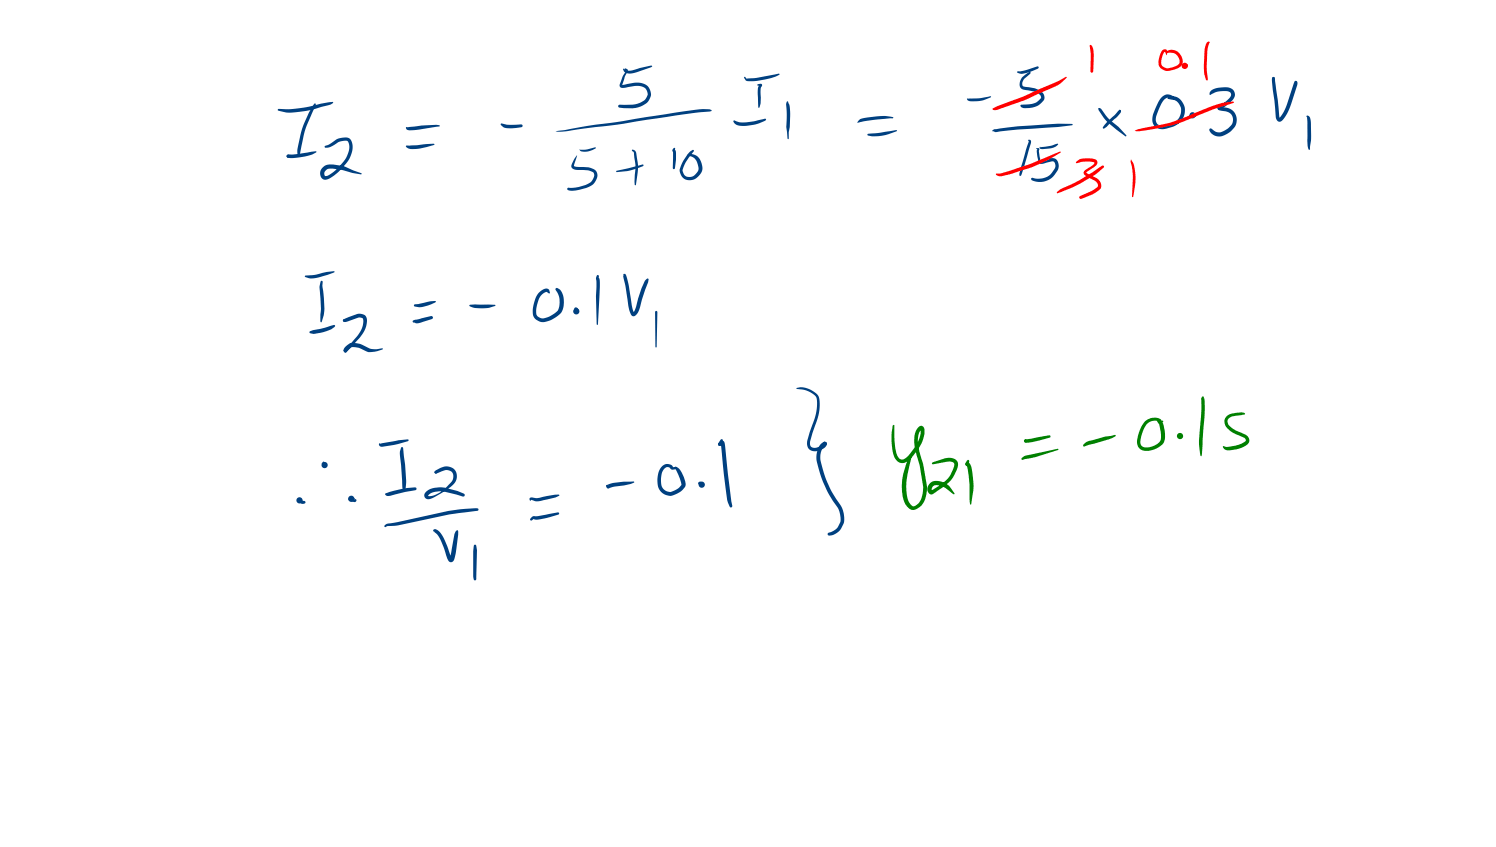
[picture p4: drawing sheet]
<svg xmlns="http://www.w3.org/2000/svg" width="449mm" height="254mm" viewBox="0 0 449 254" stroke-linecap="round" stroke-linejoin="round" font-family="sans-serif">
<g fill="#004080">
<path d="M83.4 32.7l5.3-.1 3.7-.6 6.6-1.4 .8-.1 .1 .4a5.7 5.7 0 0 1-3.5 1.1l-3.7 1.1-5.3 .7h-1.4l-2.5-.6-.2-.2z"/>
<path d="M94.2 31.1l.3-.1 .2 .3-3.2 7.6-1.9 8.1a3.7 3.7 0 0 1-.1-3.5l1.4-5.8 1.8-4z"/>
<path d="M86.1 46.5l8.7-1.2 .2 .2a15 15 0 0 1-8 1.9l-.9-.3z"/>
<path d="M86.1 46.5h.7v.7h-.7z"/>
<path d="M86.1 46.6l.2-.2 1 .1 .2 .2-1.1 .6-.3-.1z"/>
<path d="M97.4 43.8l.9-.3a10.4 10.4 0 0 1 4.8-2.3 2.16 2.16 0 0 1 2.7 2.6 9.2 9.2 0 0 1-3.4 6.8 8.5 8.5 0 0 1-4.9 3.3 2.19 2.19 0 0 1-1.6-2 2.19 2.19 0 0 1 1.5-2.1l.7-.4a12.2 12.2 0 0 1 7.9 1.7l2.5 1-.2 .2-2.6-.4a13.9 13.9 0 0 0-7.3-1.3l-.1 .1a1.37 1.37 0 0 0-.8 2.1h.1a5.9 5.9 0 0 0 3.6-2.3 9 9 0 0 0 3.6-6.8l-.5-1.4a4.5 4.5 0 0 0-4.3 1.3l-1.2 .6-1.1 .1-.3-.1z"/>
<path d="M121.8 38.2l9.1-.8 1.1 .4-.2 .1-6.3 1-3.1 .1a.67 .67 0 0 1-.6-.8z"/>
<path d="M121.8 43.7l8-.6 .6 .2-2.4 .8-3.2 .6a2.99 2.99 0 0 1-3.1-.8z"/>
<path d="M150.2 37.1l2.5 .3 3.7-.1 .4 .4-.4 .5-3.7 .3a2.62 2.62 0 0 1-2.6-1.2z"/>
<path d="M187 20.6l.9 .5 1.1 .1 6.1-1.5 .6 .2-.4 .3-3.2 1.1a5.1 5.1 0 0 1-4.6 .4l-.6-.9z"/>
<path d="M187.3 20.7a.65 .65 0 0 1 1 .5l-.8 1.6-.9 2.7 3.6-.7a3.9 3.9 0 0 1 5.1 3.4l-.2 1a4.8 4.8 0 0 1-4.4 3.2 13.1 13.1 0 0 1-5.2-.3v-.6l.4-.1a10 10 0 0 0 7.2-1.2 2.3 2.3 0 0 0 .4-3.8 4.3 4.3 0 0 0-3.1-.6l-2.4 .4a1.54 1.54 0 0 1-2.1-.3v-.6l.8-2.2 1.1-1.9z"/>
<path d="M166.7 39.4l38.1-6a23.3 23.3 0 0 1 8.5-.4l.2 .2-.2 .1-.5 .2-7.9 .8-19.8 3.1-15.4 2z"/>
<path d="M173.9 44.8l1.7 .1 3-.7 .2 .1a5.6 5.6 0 0 1-3.4 1.2l-1.2-.2z"/>
<path d="M173 46.6l-.8 3.2 .9 .2 3.3 .2a2.66 2.66 0 0 1 2.8 2.2 4.1 4.1 0 0 1-1.8 3.2 11.3 11.3 0 0 1-6.7 1.5l-.3-.1a.46 .46 0 0 1 0-.6 .46 .46 0 0 1 .6-.1l1.6-.1a9.2 9.2 0 0 0 4.7-1.7l.9-1.7-.2-1-1.6-.7-2.8-.1a1.75 1.75 0 0 1-2.2-1.1 7.1 7.1 0 0 1 1.6-3.3z"/>
<path d="M184.9 51.2l7.8-1.9 .4 .3-1.3 .6-3.5 1.1-3.3 .3-.2-.2z"/>
<path d="M189.6 44.9l.9 .3 .4 1a19 19 0 0 1-.1 9.2l-.2 .2-.2-.2v-3a15.8 15.8 0 0 0-.2-6.3z"/>
<path d="M202 44.4h.5l-.1 .7-.1-.3 .4 .4 .1 .8-.4 4.5-.3 .3-.3-.4 .2-4.8-.3-.5z"/>
<path d="M207 45.4l.9-.5 .3 .3-.1 .2a14 14 0 0 0-3.4 5.6 2.21 2.21 0 0 0 1.8 2.2 2.21 2.21 0 0 0 2.4-1.3l.5-.8 .1-.8a4.2 4.2 0 0 0-1.3-2.9l-1.8-.7-.1-.2a2.31 2.31 0 0 1 2.7 .2 4.3 4.3 0 0 1 1.3 5.1 3.5 3.5 0 0 1-5.9 1 2.94 2.94 0 0 1 0-3.5l.7-1.3z"/>
<path d="M223.4 23l.6 .8v-.2a48.9 48.9 0 0 0 9.7-1.5l.2 .2a18.3 18.3 0 0 1-6.8 2l-3.2-.1-.7-.9z"/>
<path d="M227.3 25.3l.7-.2a.45 .45 0 0 1 .5 .2 .45 .45 0 0 1 0 .6l-.3 .6v1.9a5.7 5.7 0 0 1-.6 4l-.2-.2-.1-5.3 .4-1.2 .2-.3 .2 .3h-.8l-.2-.2z"/>
<path d="M220 36.2l.3-.1a5.6 5.6 0 0 0 4 .5l5.2-1 .3 .3-.2 .2a13.1 13.1 0 0 1-5.1 1.6 4.1 4.1 0 0 1-4.5-1.1z"/>
<path d="M236 30.5l.2-.2 .2 .3a7.4 7.4 0 0 1 .6 4.4l-.4 6.6-.2 .2-.2-.2a21.8 21.8 0 0 1-.2-6.6l-.2-3.7z"/>
<path d="M257.9 35.8a22.9 22.9 0 0 1 9.9-.7l.2 .2-.2 .2-2.3 .1a36.8 36.8 0 0 0-8.3 1.2z"/>
<path d="M260.2 40.2l8.7-1.2 .2 .2-2.6 1-2.9 .6-2.1 .1-1.3-.3z"/>
<path d="M290.1 29.5h3.6l3.4-.7 .2 .2-2.3 1-1.6 .3h-2.6l-.6-.3z"/>
<path d="M305 21.6l.3-.2 1.9-.2 4-1.3 .4 .3-.2 .4-1.6 .6-2.4 .8-1.3 .1z"/>
<path d="M306.7 23.1l2.2-1.5 .2 .2-.1 .3-2 1.8-.3 .8v.9l.5 .4 3.1 .5a3.3 3.3 0 0 1 3 2.7l-.2 .8a5.8 5.8 0 0 1-6.8 2.1l-.3-.4 .2-.2 .6-.1a5.8 5.8 0 0 0 5.4-1.9l.1-.2a1.55 1.55 0 0 0-1.2-1.4l-1-.5-2.1-.4a1.97 1.97 0 0 1-2.1-1 1.97 1.97 0 0 1 .3-2.2z"/>
<path d="M308.9 21.6l.2 .2-.2 .3-.2-.3z"/>
<path d="M308.4 22l.4-.4 .3 .2-.6 .4z"/>
<path d="M297.7 39.1l.9-.4a141.2 141.2 0 0 1 23-1.5l.2 .2-.2 .2-4.2 .5a178 178 0 0 0-18.8 1.5l-.4-.2h-.4l-.2-.2z"/>
<path d="M308.5 42v-.1a.7 .7 0 0 1 .8 .3 .7 .7 0 0 1-.1 .9l-2.8 9.2-.4 .5-.2-.3a8.1 8.1 0 0 1 1-4l1.3-4.8 .6-1.2z"/>
<path d="M312 44l.1 .2 3.1-.5 2-.6 .2 .1a6.1 6.1 0 0 1-5.2 1.5l-.4-.3z"/>
<path d="M310.8 44.5l.5-.1a.68 .68 0 0 1 .3 1.1l.6 2.9 3.2-1a2.31 2.31 0 0 1 2.1 1.4 2.31 2.31 0 0 1-.3 2.4 5.8 5.8 0 0 1-7.6 2.9l-.4-.4 .2-.3 .4-.1a5.3 5.3 0 0 0 5.7-1.5l1.1-1.8-.4-1.4-.6-.2-2.4 .6a1.07 1.07 0 0 1-1.7-.7l-.5-2.9 .2-.8 .2 .2z"/>
<path d="M335.4 33.2h.2a.39 .39 0 0 1 .6 0 .39 .39 0 0 1-.1 .6l-4.1 4.2-.7 .5h-.4v-.4l.4-.7z"/>
<path d="M335.7 33h.4v.4h-.4z"/>
<path d="M335.8 33h.3v.4h-.4z"/>
<path d="M329.5 32.5l.7 .1 2.4 3 2.9 2.5 2.3 2.4 .1 .2-.2 .2-2.9-2.1-2.9-2.5-2.3-3.1z"/>
<path d="M329.5 32.5l.3-.1 .1 .4-.2 .1z"/>
<path d="M329.5 32.7l.2-.2 .2 .2-.2 .2z"/>
<path d="M348.4 29.2a2.59 2.59 0 0 1 4.4 .9l-2.6-.8a3.1 3.1 0 0 0-1.9 1.9l-1.2 2.9a2.94 2.94 0 0 0-.1 3h.1a2.45 2.45 0 0 0 2.6 .4l1.7-.5a3.7 3.7 0 0 0 2.8-3.3 3.7 3.7 0 0 0-2.1-3.7l-1.9-.5a3.2 3.2 0 0 1 4.8 1.7 5.2 5.2 0 0 1-4.4 7.1 4.1 4.1 0 0 1-4-.2 3.7 3.7 0 0 1-.5-4.4l1.3-3.1z"/>
<path d="M357.7 34.2l.2-.2 .8 .3-.1 .6h-.6z"/>
<path d="M357.6 34.3h.7l.4 .4-.4 .3-.6-.3z"/>
<path d="M365.4 32.1l.4-.2 .5 .4-.3-.3a5.1 5.1 0 0 1 4.3 1.7 3.9 3.9 0 0 1-.3 4.8 5.1 5.1 0 0 1-5.2 2.3 2.92 2.92 0 0 1-2.1-1.9l.5-.4a3.2 3.2 0 0 0 3.1 1.1 4.8 4.8 0 0 0 3.5-3 2.74 2.74 0 0 0-3.2-3.4l-1.2-.3-.2-.4z"/>
<path d="M363.3 27.1a5.9 5.9 0 0 1 6.7 0 2.49 2.49 0 0 1-1 3.6l-2.9 2.2-.7-.1-.2-.3 .2-.5a8.3 8.3 0 0 0 3.9-3.5v-.1a1.33 1.33 0 0 0-1.9-1.1 6.6 6.6 0 0 0-4.4 1.2 1.04 1.04 0 0 1 .3-1.4z"/>
<path d="M381.7 23.2l.3-.1 .4 .4 1.5 12-.2-.1a11.1 11.1 0 0 0 2.6-4.8l2-6.2a.72 .72 0 0 1 .8 .2 .72 .72 0 0 1 0 .9l-1.7 5.5a9.9 9.9 0 0 1-3.3 5.5l-.9-.2-.5-1.1-1.1-10.6z"/>
<path d="M381.7 23.2l.4-.1 .2 .2 .2 .7-.2 .2-.6-.5z"/>
<path d="M392.1 34.6a1.5 1.5 0 0 1 1.1 1.9v.8a24.1 24.1 0 0 1-.3 6.7l.1 .8-.3 .2-.5-1.3v-7.1l-.1-1.4-.3-.4z"/>
<circle cx="358.3" cy="34.6" r=".4"/>
</g>
<circle cx="357.7" cy="34.6" r=".94" fill="#004080"/>
<g fill="#f00">
<path d="M297.8 32.5l9.8-3.8 9.5-4.2 2.6-1.5 .3 .2-2.6 2.3-9.8 4.4-8.4 3-1.2 .1-.2-.1z"/>
<path d="M326.9 13.5a1.71 1.71 0 0 1 1.1 2.1l-.1 5.8-.4 .4-.4-.4 .1-4.9z"/>
<path d="M298.8 52.1l1.6-.1 8-2.6 9.5-4 .3 .2-4.6 2.8a58.7 58.7 0 0 1-12.2 4.2l-1.8 .2-.7-.3z"/>
<path d="M322.9 48.5l.9-.7a9.7 9.7 0 0 1 4.7 0 1.21 1.21 0 0 1 .7 1.2 1.21 1.21 0 0 1-.9 1l-2.5 1.8 3.1 1.6a2.22 2.22 0 0 1 .7 3.7l-1.8 1.2-3.5 1.4-.5-.1-.1-.4 .3-.4a14.5 14.5 0 0 0 5.2-2.8l.1-.1a1.66 1.66 0 0 0-.8-1.7l-2.2-1.1a1.33 1.33 0 0 1-1.2-1.6l2.8-2a.48 .48 0 0 0 .3-.8l-1.1-.2h-2l-2.1 .5-.3-.2z"/>
<path d="M317.1 57.6l1.1-.9 5.7-2.7 6.7-4.3h.5l-.1 .6a25.4 25.4 0 0 1-6 4.2l-3.1 1.6-3.5 1.4-1.2 .5z"/>
<path d="M339.2 47.9h.1a7.3 7.3 0 0 1 1.3 4.9l-.1 2.8-.5 3.3-.3 .3-.1-.2 .1-3.5a20.3 20.3 0 0 0-.6-7.3z"/>
<path d="M340.4 39.2l2.1-.7a50.5 50.5 0 0 0 16.4-4.8l4.4-1.8 3.4-1.1 3-.3 .5 .2-10.9 3.9a49 49 0 0 1-17.3 4.7z"/>
<path d="M348.6 15.1a.87 .87 0 0 1 1.2-.2 .87 .87 0 0 1 .3 1.1l-.2 .6-.5-1.1-.3 .3a3.8 3.8 0 0 0-.4 4.1 2.74 2.74 0 0 0 3.3 .2l.7-.3a1.54 1.54 0 0 0 .8-2.6 2.94 2.94 0 0 0-3.5-1.3 .58 .58 0 0 1 0-.6 .58 .58 0 0 1 .6-.2 3.3 3.3 0 0 1 3.4 1.1 3.3 3.3 0 0 1 .3 3.6 6.1 6.1 0 0 1-5.3 1.2 2.63 2.63 0 0 1-1.3-3.7z"/>
<path d="M355.3 19.6l.6-.3a.4 .4 0 0 1 .4 .5 .4 .4 0 0 1-.7 .2l-.5-.3z"/>
<path d="M362.1 12.7l.5-.2 .3 .3-.3 .2-.5 2.5-.1 4.9 .3 3.5-.3 .3-.3-.3-.4-1.6-.2-2.6 .3-5.1z"/>
</g>
<circle cx="355.4" cy="19.8" r=".94" fill="#f00"/>
<g fill="#004080">
<path d="M91.4 82.9l.2-.3 2.7-.2 3.7-.8 2.2-.3 .2 .2-2.2 .9-3.7 1-1.6 .1z"/>
<path d="M96.3 84.3h.4l.1 .2-.1 1.3 .6 6.7-.2 2-.8 2.2-.2-.5 .2-3.7-.5-6.5z"/>
<path d="M92.9 99.4l7.3-2 .3 .4a10.2 10.2 0 0 1-5.9 2.3l-1.5-.1-.2-.1z"/>
<path d="M103.7 103.9l.6-.5a2.31 2.31 0 0 1 2.5-.5 8.8 8.8 0 0 1 4 1.6h.1a7.3 7.3 0 0 0 3.8-.1l.2 .2-.2 .2-1.6 .5-2.3 .3-.8-.2a7 7 0 0 0-3.9-1.3h-.7l.2-.1-1.4 1.3v-.3l-.2 .5-.4 .2a.99 .99 0 0 1-.5-.9 .99 .99 0 0 1 .6-.9z"/>
<path d="M103.2 104.8l.7-.1 .3 .5-.2 .3-.7 .1-.2-.4z"/>
<path d="M103 95.8h.5l-.2-.1 3.8-1.5a2.18 2.18 0 0 1 2.4 .4 2.18 2.18 0 0 1 .5 2.4 9.5 9.5 0 0 1-3.1 5.4l-3 3.2-.7-.1v-.7l1.4-1.1 2.2-2.5a5.9 5.9 0 0 0 2-5.8l-1.4-.1-3.6 1.2a.6 .6 0 0 1-.7 0 .6 .6 0 0 1-.1-.7z"/>
<path d="M103 95.8h.5v.6h-.5z"/>
<path d="M124.2 91.4l4.8-1 1.6-.1 .2 .2a7.5 7.5 0 0 1-6.6 1.3z"/>
<path d="M123.8 96.2l5.5-1.4 .4 .1 .2 .3-.4 .5-2.7 .8a2.36 2.36 0 0 1-3-.1z"/>
<path d="M141 91.4h7.5l.2 .2-.2 .2a11.1 11.1 0 0 1-5.1 .6l-2.5-.5-.2-.3z"/>
<path d="M161.7 87.8a2.35 2.35 0 0 1 2.8-1.1l.2 .2 .2 1-1-.4a3.7 3.7 0 0 0-2.4 2.6 7.1 7.1 0 0 0-.6 4.3l.3 .4a2.84 2.84 0 0 0 3.6 .1l2.5-1.8a6.1 6.1 0 0 0-.7-6.3l.1-.3a2.19 2.19 0 0 1 2.2 2.1 5.3 5.3 0 0 1-1.2 5.8 6.3 6.3 0 0 1-5.9 2 3.1 3.1 0 0 1-2-3.9l.9-3.1z"/>
<path d="M172.9 92.8l.3-.3 .3 .6-.6 .1z"/>
<path d="M173 92.6l.5 .3-.2 .4-.5-.4z"/>
<path d="M172.4 92.3h.7l.4 .6a.52 .52 0 0 1-.4 .4 .52 .52 0 0 1-.5-.3l.3-.3 .1 .8-.4-.1-.3-.5z"/>
<path d="M179.1 82.5l.5 .1 .1 .2 .2 2.4-.5 12.1-.2 .2-.2-.2-.2-8.5 .1-3.6-.1-1.7z"/>
<path d="M187 82.2l.1-.1a.49 .49 0 0 1 .7 .5l.8 2.9 1 6.5 .6 1.8h-.3l.5-.8 .6-1.7a25.3 25.3 0 0 1 2.8-7.5l.7-.2-.1 1-3.1 9.1a1.21 1.21 0 0 1-1.8 .9l-1-2.7-.9-5.9-.7-3.1z"/>
<path d="M196.6 93.3h.5l.1 .3-.2 10.5-.2 .2-.2-.2z"/>
<path d="M96.9 138.5l.4 .1 .5 .8-.2 .3-1-.2h.2l-.3-.5z"/>
<path d="M89.6 149.9l.3-.1 1.6 .5a.66 .66 0 0 1-.2 .7 .66 .66 0 0 1-.7 .1h-.1a1.34 1.34 0 0 1-.9-1.2z"/>
<path d="M104.7 149.4h1.8l-.1 .4a.43 .43 0 0 1 .5 .4 .43 .43 0 0 1-.6 .4l-1.5-.5-.3-.4z"/>
<path d="M104.7 149.3l1 .1v.5l-.7 .2-.3-.1-.2-.3z"/>
<path d="M113.7 133l.6 .2 .2-.3 5-.9 2.8-.2 .3 .2-.2 .3-3 .9-4.8 .8-.7-.3z"/>
<path d="M120.4 134.1h.4l.1 .3 .6 5 .3 5.4-.1 1.4-.4 1.3a5.6 5.6 0 0 1-.7-3.3l-.4-5.6a6.9 6.9 0 0 1 .2-4.5z"/>
<path d="M115.6 148l5.9-1.6 3-.3 .5 .5-.4 .4-8.3 1.7a.66 .66 0 0 1-.7-.7z"/>
<path d="M130.6 141.2l1.5-.9a3.2 3.2 0 0 1 4.6 1 3.2 3.2 0 0 1-1.3 4.5l-.6 .5a15 15 0 0 1-6.4 3.4l-1-.6a1.46 1.46 0 0 1 .8-1.9 7 7 0 0 1 5.1-1l3.9 1 1.9 .8 .3 .5-.1 .3-.5 .1a17.2 17.2 0 0 0-7-1.6l-2.2 .4-.9 .6-.2 .5a6 6 0 0 0 4.8-2.1l1-1a3.1 3.1 0 0 0 1.5-3.8 2.43 2.43 0 0 0-3.3-.6l-1.8 .7-.4-.4z"/>
<path d="M130.5 141.3l.6-.3 .4 .4-.8 .6-.4-.4z"/>
<path d="M115.4 157.5l1-.5 2.8-.4 15.3-3.4 8.1-.8 .8 .1 .2 .3-.4 .4-8.5 1.1-15.3 3.2-3.2 .3-.6 .3-.3-.3z"/>
<path d="M130 158.9a1.95 1.95 0 0 1 2.4 1.3l1.1 2 2 5.3-.6-.1 1.4-7.3 .5-.9 .5-.1 .1 1.2-1.1 7.1a1.07 1.07 0 0 1-1 1.2 1.07 1.07 0 0 1-1.1-1 21.5 21.5 0 0 0-3.2-7.4l-1-.9z"/>
<path d="M142.2 163.4h.5l.4 1.6-.2 8.7-.4 .4-.4-.4-.2-.9v-7.4z"/>
<path d="M158.9 149.3a1.73 1.73 0 0 1 1.7 .1l5.9-1 1.1-.1 .2 .2-.1 .2a11 11 0 0 1-4.7 1.3 4.2 4.2 0 0 1-3.7-.2v-.1l-.2 .5-.2-.2z"/>
<path d="M159.4 155.1l.6-.3 1.5-.1 5.8-1 .4 .3-.2 .3-3.5 1-2.7 .5-1.2-.2-.8 .5-.3-.3z"/>
<path d="M181.9 145.5l.2-.1 .5 .3a.35 .35 0 0 0-.3-.2 .35 .35 0 0 0-.3 .2l.5-.4 1.6-.5 3-.3 3-.1 .2 .2-1.1 .5-5.1 .9-1.3 .4 .1-.2a.65 .65 0 0 1-.9 .2 .65 .65 0 0 1-.1-.9z"/>
<path d="M198.5 139.9a2.1 2.1 0 0 1 3.4 .2l.8 .1 .1 .4-1.2 .2-.7-.6a1.48 1.48 0 0 0-2.2 1.2 5 5 0 0 0 .7 5.6l.9 .4 1.1 .1 2-1 1-1.1a10.4 10.4 0 0 0-1.5-4.2l-.5-1a.81 .81 0 0 1 1.3 .4 7.4 7.4 0 0 1 1.9 5l-.8 1.3a4.7 4.7 0 0 1-5.3 1.4 4.4 4.4 0 0 1-2.3-5.1l.4-1.9z"/>
<path d="M209.6 144.6l.5-.1 .8 .4 .4 .4-.2 .4-.4 .1-.7-.3-.4-.3z"/>
<path d="M209.7 144.6h.6l.1 .3-.1 .4h-.7z"/>
<path d="M209.6 144.6l.4-.1 .3 .2 .5 .6-.1 .3-.3 .1-.8-.4z"/>
<path d="M216 132.4a.86 .86 0 0 1 1.1-.1 .86 .86 0 0 1 .3 1l.9 8.8 1.4 9.6-.5 .5-.4-.3-.7-1.9-1.9-17 .6 .2-.9 .5-.5-.5z"/>
<path d="M216.1 131.9l.4-.2 .3 .4-.6 1.5-.3 .1-.3-.1-.2-.4z"/>
<path d="M246.2 133.2l.4-.4a.78 .78 0 0 1 .8-.3 .78 .78 0 0 1 .6 .6l-.2 .4-.5 .2 .2-.1a4.6 4.6 0 0 0-1.3 4.8 34.2 34.2 0 0 0 6.2 13.6 6.1 6.1 0 0 1-.4 7 4.7 4.7 0 0 1-3.3 1.6l-.3-.1-.1-.6 2.5-1.3 1.3-2a6.8 6.8 0 0 0-.9-4.5 34.5 34.5 0 0 1-6.3-14 6.7 6.7 0 0 1 1.3-4.9z"/>
<path d="M247 132.6l.4-.1 .5 .2 .1 .4-.2 .4-.4 .2-.5-.2-.1-.4z"/>
<path d="M239 116.3l1-.2a6.5 6.5 0 0 1 5.7 3.2 14.3 14.3 0 0 1-1.2 8.4l-1.5 5.1a1.43 1.43 0 0 0 .7 1.5 1.43 1.43 0 0 0 1.6-.2l1.1-.5 .6-1 .4-.1 .4 .1 .2 .4a3.6 3.6 0 0 1-5.1 1.9 2.51 2.51 0 0 1-.8-2.7l1.6-4.8a11.4 11.4 0 0 0 1-8.6 7.2 7.2 0 0 0-4.6-2.1l-1.1-.1-.2-.1z"/>
<circle cx="130.8" cy="141.6" r=".4"/>
<circle cx="215.9" cy="133.2" r=".49"/>
</g>
<g fill="#004080">
<circle cx="172.9" cy="93.4" r=".94"/>
<circle cx="97.4" cy="139.5" r=".94"/>
<circle cx="89.8" cy="150" r=".94"/>
<circle cx="105.4" cy="149.6" r=".94"/>
<circle cx="210.5" cy="145.3" r=".94"/>
</g>
<g fill="#008000">
<path d="M267.8 127.6l.2-.2 .2 .2 .1 2.3a12 12 0 0 0 1.4 7.5l.4 .3a1.95 1.95 0 0 0 2.3-1 12.7 12.7 0 0 0 3.8-6.9l-.1-1h.3a4.8 4.8 0 0 0-1 4.8l1.5 5.6 1.2 6.7a6.7 6.7 0 0 1-3.1 6.7l-.3 .1a1.8 1.8 0 0 1-2-.2 6.3 6.3 0 0 1-2.1-5 18.2 18.2 0 0 1 1.6-9.3l.8-1.1 .2-.1 .2 .3a21.9 21.9 0 0 0-1 12.8l.8 1.2 .7 .6a4 4 0 0 0 2.9-4.2l.1-1.6-1.1-6.7-.5-1.7a12 12 0 0 1-.5-8.6l.2-.4a1.17 1.17 0 0 1 .9-1 1.17 1.17 0 0 1 1.2 .4 7.3 7.3 0 0 1-1.8 6.7l-1.2 1.6a4.5 4.5 0 0 1-3.6 2.5 3.2 3.2 0 0 1-2.7-3.2l-.4-4.3z"/>
<path d="M279.7 138.7l3.7-1.3a2.93 2.93 0 0 1 3.9 1.4 9.2 9.2 0 0 1-4.4 7.3l-2.6 1.8a1.37 1.37 0 0 1-1.8-.1 1.37 1.37 0 0 1-.3-1.7 2.91 2.91 0 0 1 4.3-1.6l1.3 .6a5.7 5.7 0 0 1 2.3 2.6l.3 .4-.2 .2-2-1.5a4.4 4.4 0 0 0-4-1.2l-.7 .8 .1 .7h-.3a18.1 18.1 0 0 0 5.3-3.9 7.7 7.7 0 0 0 1.7-4l-.3-.5a2.73 2.73 0 0 0-2.3-.2l-3.9 .8-.3-.4z"/>
<path d="M289.8 138.7a1.46 1.46 0 0 1 1.6 1.7l.6 5.6-.7 5.2-.1 .2-.4-1v-3.5a19.9 19.9 0 0 0-.9-7.3h.3l.3-.3-.5 .4-.3-.1-.1-.6z"/>
<path d="M290 138.1l.4-.2 .3 .4-.2 1.1-.5 .3-.5-.5z"/>
<path d="M307.3 131.9l.3-.2 .4 .2-.2-.2 6.9-1.2 .4 .4-.2 .3-5.6 1.4a2.06 2.06 0 0 1-2-.1z"/>
<path d="M307.2 132.1l.2 .3h.3l-.4-.1 .1-.4a.42 .42 0 0 1 .5-.1 .42 .42 0 0 1 .2 .5l-.5 .4-.3-.1z"/>
<path d="M306.5 137.3a4.5 4.5 0 0 1 2.9-1l7.9-1.7 .2 .2-6.9 2.3-3.9 .8-.4-.3z"/>
<path d="M325.4 132.9l1.2-.6 4.6-1.3 3.2-.6 .3 .2-.2 .3-2 .9-7.3 2.1-.3-.3z"/>
<path d="M343.4 126.5a3.5 3.5 0 0 1 5-.4l.5 .1a.64 .64 0 0 1-.6 .6 .64 .64 0 0 1-.7-.4 3.5 3.5 0 0 0-4.6 2.6 5.6 5.6 0 0 0-.8 4.4 2.17 2.17 0 0 0 2.9 .6 3.3 3.3 0 0 0 3.2-2.8l-.5-3.8-.7-1a1 1 0 0 1 1.7 .5l.6 2.3a4.1 4.1 0 0 1-.9 4.2 5.6 5.6 0 0 1-6.6 1.2 3.7 3.7 0 0 1-.5-4.3l.8-2.1z"/>
<path d="M360.5 119l.5-.1v.6h.2a33.6 33.6 0 0 1-.2 9.2l-.5 7.6-.2 .5-.3-.5-.4-4.1 .7-8.5v-4.2z"/>
<path d="M367.9 124.9l1.2-.7 1.6-.4 1.7-.1 1.1 .4-.2 .2-3.4 .5a1.65 1.65 0 0 0-1.7 1.2 1.65 1.65 0 0 0 .8 1.9l1.4 1 3.3 1.5a1.75 1.75 0 0 1 1.1 1.6 1.75 1.75 0 0 1-1 1.6l-2 .9-2.9 .5a1.82 1.82 0 0 1-2-.7l-.1-.4 .2-.2 1.1 .3 3.4-.6 2.1-1.2 .1-.3-.4-.6-1.7-.7a5.6 5.6 0 0 1-4.3-4l.1-.9z"/>
</g>
<g fill="#008000">
<path d="M353.9 130.3l.7 .2-.3 .5-.5-.1-.1-.2z" fill-rule="evenodd"/>
<path d="M353.8 130.4h.5v.6z" fill-rule="evenodd"/>
<circle cx="354" cy="130.7" r=".34"/>
<circle cx="354" cy="130.8" r=".94"/>
</g>
</svg>
